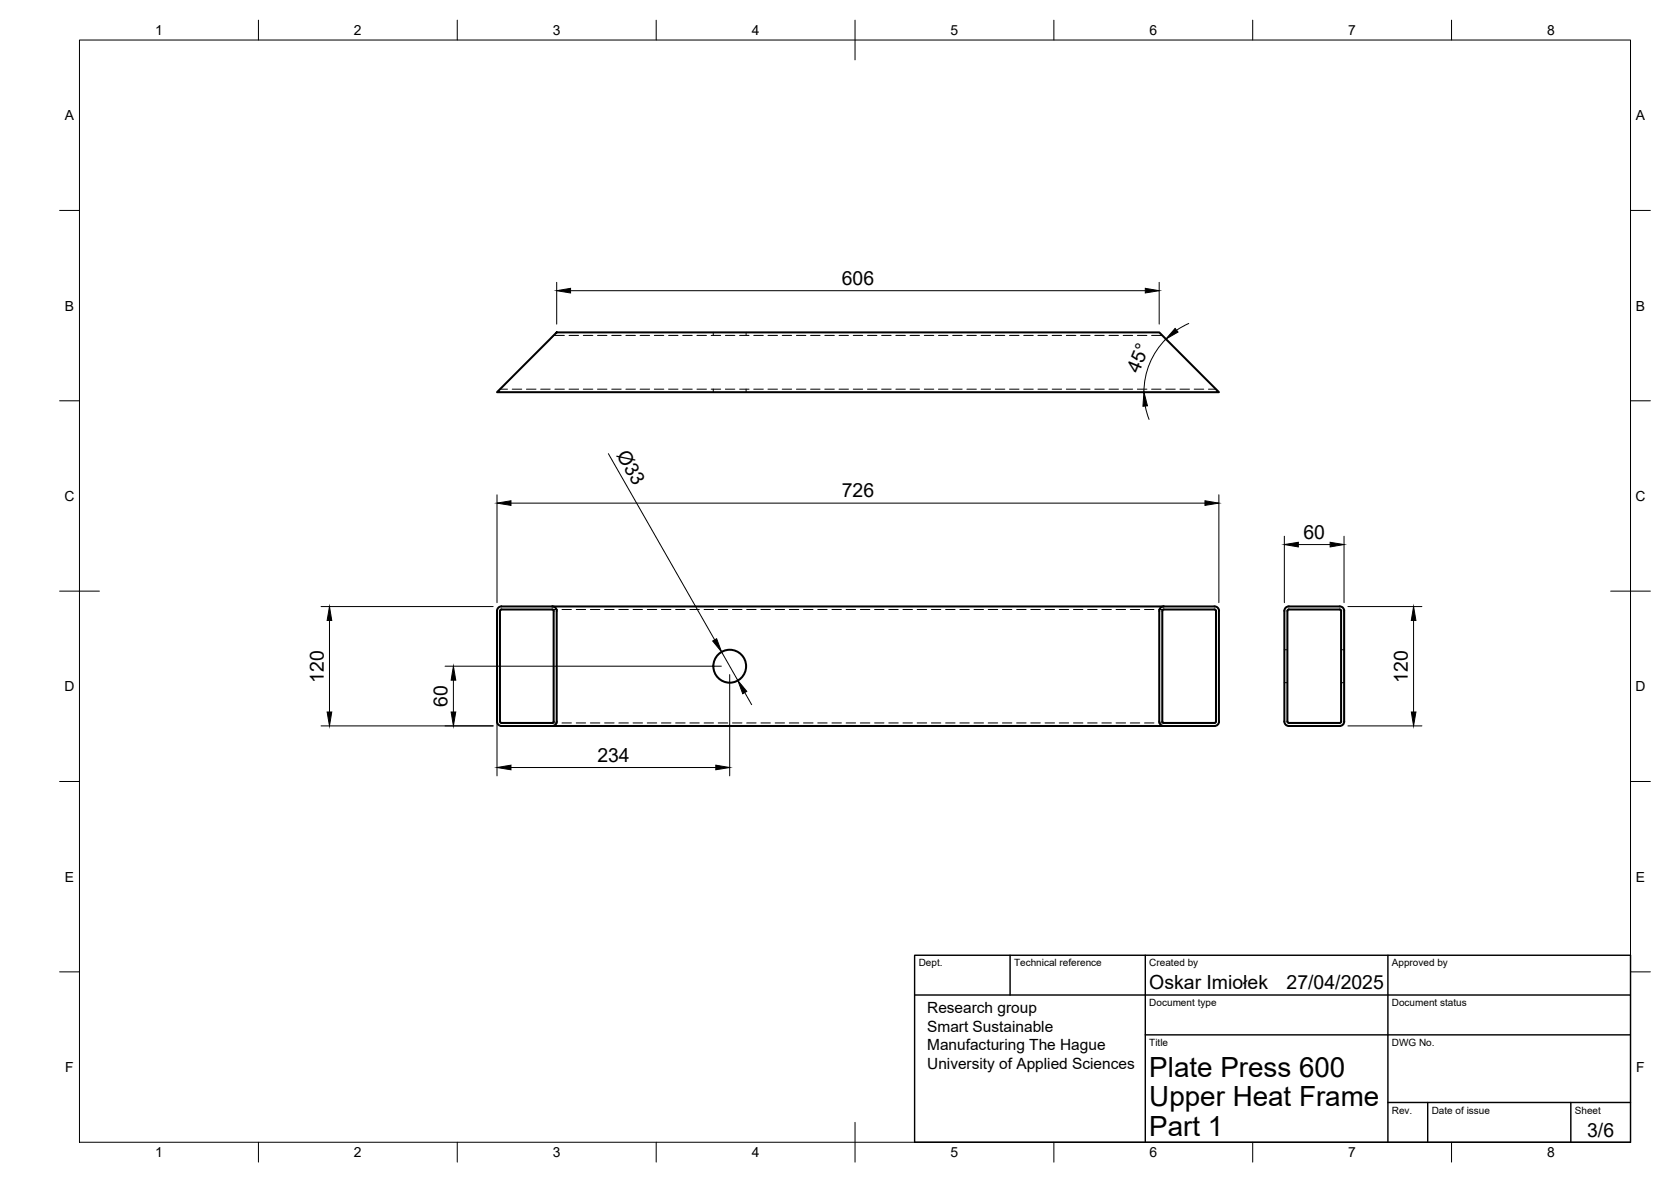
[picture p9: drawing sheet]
<svg xmlns="http://www.w3.org/2000/svg" width="420mm" height="297mm" viewBox="0 0 420 297" stroke-linecap="round" stroke-linejoin="round" font-family="sans-serif">
<defs><g id="words">
<g font-size="7">
<text x="289" y="270.6">Plate Press 600</text>
<text x="289" y="278.1">Upper Heat Frame</text>
<text x="289" y="285.5">Part 1</text>
</g>
<g font-size="4.9">
<text x="211.7" y="71.6">606</text>
<text x="286.3" y="94.1" transform="rotate(-67 286.3 94.1)">45°</text>
<text x="154.9" y="114.3" transform="rotate(60 154.9 114.3)">Ø33</text>
<text x="211.6" y="125">726</text>
<text x="327.7" y="135.4">60</text>
<text x="81.4" y="171.6" transform="rotate(-90 81.4 171.6)">120</text>
<text x="354" y="171.6" transform="rotate(-90 354 171.6)">120</text>
<text x="112.5" y="177.6" transform="rotate(-90 112.5 177.6)">60</text>
<text x="150.2" y="191.4">234</text>
<text x="289" y="248.5">Oskar Imiołek</text>
<text x="323.5" y="248.5">27/04/2025</text>
<text x="399.1" y="285.7">3/6</text>
</g>
<g font-size="3.9">
<text x="233.1" y="254.6">Research group</text>
<text x="233.1" y="259.3">Smart Sustainable</text>
<text x="233.1" y="263.9">Manufacturing The Hague</text>
<text x="233.1" y="268.6">University of Applied Sciences</text>
</g>
<g font-size="3.5">
<text x="39" y="8.8">1</text>
<text x="89" y="8.8">2</text>
<text x="139" y="8.8">3</text>
<text x="189" y="8.8">4</text>
<text x="239" y="8.8">5</text>
<text x="289" y="8.8">6</text>
<text x="339" y="8.8">7</text>
<text x="389" y="8.8">8</text>
<text x="16.3" y="30.2">A</text>
<text x="411.3" y="30.2">A</text>
<text x="16.3" y="78">B</text>
<text x="411.3" y="78">B</text>
<text x="16.2" y="125.9">C</text>
<text x="411.2" y="125.9">C</text>
<text x="16.2" y="173.7">D</text>
<text x="411.2" y="173.7">D</text>
<text x="16.3" y="221.6">E</text>
<text x="411.3" y="221.6">E</text>
<text x="16.4" y="269.4">F</text>
<text x="411.4" y="269.4">F</text>
<text x="39" y="290.8">1</text>
<text x="89" y="290.8">2</text>
<text x="139" y="290.8">3</text>
<text x="189" y="290.8">4</text>
<text x="239" y="290.8">5</text>
<text x="289" y="290.8">6</text>
<text x="339" y="290.8">7</text>
<text x="389" y="290.8">8</text>
</g>
<g font-size="2.5">
<text x="231" y="242.9">Dept.</text>
<text x="255" y="242.9">Technical reference</text>
<text x="289" y="242.9">Created by</text>
<text x="350" y="242.9">Approved by</text>
<text x="289" y="252.8">Document type</text>
<text x="350" y="252.8">Document status</text>
<text x="289" y="262.9">Title</text>
<text x="350" y="262.9">DWG No.</text>
<text x="350" y="279.9">Rev.</text>
<text x="360" y="279.9">Date of issue</text>
<text x="396" y="279.9">Sheet</text>
</g>
</g></defs>
<!-- layer: Visible -->
<g fill="none" stroke="#000" stroke-width=".51">
<path d="M139.2 84.3l.8-.8h151.5l15 15.1h-181.5zM126.1 152.4h179.3M126.1 153.2h12.8M126.1 152.4a1.13 1.13 0 0 0-1.1 1.1v27.8M126.1 153.1l-.4 .4v27.8M138.9 153.1l.3 .4v27.8M138.9 152.4a1.13 1.13 0 0 1 1.1 1.1v27.8M292.6 153.2h12.8M292.6 152.4a1.13 1.13 0 0 0-1.1 1.1v27.8M292.6 153.1l-.4 .4v27.8M305.4 153.1l.4 .4v27.8M305.4 152.4a1.13 1.13 0 0 1 1.1 1.1v27.8"/>
<path d="M324.1 152.4h12.7M324.1 153.2h12.7M324.1 152.4a1.13 1.13 0 0 0-1.2 1.1v27.8M324.1 153.1l-.4 .4v27.8M336.9 152.4a1.13 1.13 0 0 1 1.1 1.1M336.9 153.1l.3 .4M337.2 153.5v27.8M338 153.5v27.8M139.2 181.3l-.3 .4h-12.8l-.4-.4M140 181.3a1.13 1.13 0 0 1-1.1 1.1M291.5 181.3a1.13 1.13 0 0 0 1.1 1.1M305.8 181.3l-.4 .4h-12.8l-.4-.4"/>
<path d="M306.5 181.3a1.13 1.13 0 0 1-1.1 1.1h-179.3a1.13 1.13 0 0 1-1.1-1.1M337.2 181.3l-.3 .4h-12.8l-.4-.4M338 181.3a1.13 1.13 0 0 1-1.2 1.1h-12.7a1.13 1.13 0 0 1-1.2-1.1"/>
<circle cx="183.5" cy="167.4" r="4.1"/>
</g>
<!-- layer: Hidden -->
<g fill="none" stroke="#000" stroke-width=".25">
<path d="M125.7 97.8h1.9M128.8 97.8h2.4M132.4 97.8h2.4M136 97.8h2.3M139.2 84.3h2.7M139.5 97.8h2.4M143.1 97.8h2.4M143.1 84.3h2.4M146.7 97.8h2.4M146.7 84.3h2.4M150.2 97.8h2.4M150.2 84.3h2.4"/>
<path d="M153.8 84.3h2.4M153.8 97.8h2.4M157.4 84.3h2.4M157.4 97.8h2.4M161 97.8h2.3M161 84.3h2.3M164.5 84.3h2.4M164.5 97.8h2.4M168.1 84.3h2.4M168.1 97.8h2.4M171.7 97.8h2.4M171.7 84.3h2.4"/>
<path d="M175.2 97.8h2.4M175.2 84.3h2.4M178.8 97.8h2.4M178.8 84.3h2.4M179.3 83.5v.8M179.3 97.8v.8M182.4 84.3h2.4M182.4 97.8h2.4M186 84.3h2.3M186 97.8h2.3M187.6 83.5v.8M187.6 97.8v.8"/>
<path d="M189.5 97.8h2.4M189.5 84.3h2.4M193.1 97.8h2.4M193.1 84.3h2.4M196.7 84.3h2.4M196.7 97.8h2.4M200.3 84.3h2.3M200.3 97.8h2.3M203.8 97.8h2.4M203.8 84.3h2.4M207.4 97.8h2.4M207.4 84.3h2.4"/>
<path d="M211 84.3h2.3M211 97.8h2.3M214.5 84.3h2.4M214.5 97.8h2.4M218.1 97.8h2.4M218.1 84.3h2.4M221.7 97.8h2.4M221.7 84.3h2.4M225.3 84.3h2.3M225.3 97.8h2.3M228.8 84.3h2.4M228.8 97.8h2.4"/>
<path d="M232.4 97.8h2.4M232.4 84.3h2.4M236 97.8h2.4M236 84.3h2.4M239.5 84.3h2.4M239.5 97.8h2.4M243.1 84.3h2.4M243.1 97.8h2.4M246.7 97.8h2.4M246.7 84.3h2.4M250.3 97.8h2.3M250.3 84.3h2.3"/>
<path d="M253.8 84.3h2.4M253.8 97.8h2.4M257.4 84.3h2.4M257.4 97.8h2.4M261 97.8h2.4M261 84.3h2.4M264.6 97.8h2.3M264.6 84.3h2.3M268.1 84.3h2.4M268.1 97.8h2.4M271.7 84.3h2.4M271.7 97.8h2.4"/>
<path d="M275.3 97.8h2.3M275.3 84.3h2.3M278.8 97.8h2.4M278.8 84.3h2.4M282.4 84.3h2.4M282.4 97.8h2.4M286 84.3h2.4M286 97.8h2.4M289.6 97.8h2.3M289.6 84.3h2.6M293.1 97.8h2.4M296.7 97.8h2.4"/>
<path d="M300.3 97.8h2.4M303.8 97.8h2M138.9 153.2h1.2M141.3 153.2h2.4M144.9 153.2h2.4M148.4 153.2h2.4M152 153.2h2.4M155.6 153.2h2.4M159.2 153.2h2.3M162.8 153.2h2.3M166.3 153.2h2.4M169.9 153.2h2.4"/>
<path d="M173.5 153.2h2.3M177 153.2h2.4M180.6 153.2h2.4M184.2 153.2h2.4M187.7 153.2h2.4M191.3 153.2h2.4M194.9 153.2h2.4M198.5 153.2h2.4M202 153.2h2.4M205.6 153.2h2.4M209.2 153.2h2.4M212.7 153.2h2.4"/>
<path d="M216.3 153.2h2.4M219.9 153.2h2.4M223.5 153.2h2.3M227 153.2h2.4M230.6 153.2h2.4M234.2 153.2h2.4M237.8 153.2h2.3M241.3 153.2h2.4M244.9 153.2h2.4M248.5 153.2h2.4M252.1 153.2h2.3M255.6 153.2h2.4"/>
<path d="M259.2 153.2h2.4M262.8 153.2h2.4M266.3 153.2h2.4M269.9 153.2h2.4M273.5 153.2h2.4M277.1 153.2h2.3M280.6 153.2h2.4M284.2 153.2h2.4M287.8 153.2h2.4M291.3 153.2h1.3M322.9 171.6h.8M322.9 163.3h.8"/>
<path d="M337.2 171.6h.8M337.2 163.3h.8M138.9 181.7h1.2M141.3 181.7h2.4M144.9 181.7h2.4M148.4 181.7h2.4M152 181.7h2.4M155.6 181.7h2.4M159.2 181.7h2.3M162.8 181.7h2.3M166.3 181.7h2.4M169.9 181.7h2.4"/>
<path d="M173.5 181.7h2.3M177 181.7h2.4M180.6 181.7h2.4M184.2 181.7h2.4M187.7 181.7h2.4M191.3 181.7h2.4M194.9 181.7h2.4M198.5 181.7h2.4M202 181.7h2.4M205.6 181.7h2.4M209.2 181.7h2.4M212.7 181.7h2.4"/>
<path d="M216.3 181.7h2.4M219.9 181.7h2.4M223.5 181.7h2.3M227 181.7h2.4M230.6 181.7h2.4M234.2 181.7h2.4M237.8 181.7h2.3M241.3 181.7h2.4M244.9 181.7h2.4M248.5 181.7h2.4M252.1 181.7h2.3M255.6 181.7h2.4"/>
<path d="M259.2 181.7h2.4M262.8 181.7h2.4M266.3 181.7h2.4M269.9 181.7h2.4M273.5 181.7h2.4M277.1 181.7h2.3M280.6 181.7h2.4M284.2 181.7h2.4M287.8 181.7h2.4M291.3 181.7h1.3"/>
</g>
<!-- layer: BORDER -->
<g fill="none" stroke="#000" stroke-width=".25">
<path d="M20 10.1h390v276.9h-390zM65 5.1v5M115 5.1v5M165 5.1v5M215 5.1v10M265 5.1v5M315 5.1v5M365 5.1v5M15 52.9h5M410 52.9h5M15 100.7h5M410 100.7h5"/>
<path d="M15 148.6h10M405 148.6h10M15 196.4h5M410 196.4h5M15 244.2h5M410 244.2h5M65 287v5M115 287v5M165 287v5M215 282.1v9.9M265 287v5M315 287v5"/>
<path d="M365 287v5"/>
</g>
<!-- layer: TITLEBLOCK -->
<path d="M230 250h180M230 240.1h180v46.9h-180zM254 240.1v9.9M288 240.1v46.9M349 240.1v46.9M288 260.1h122M349 277.1h61M359 277.1v9.9M395 277.1v9.9" fill="none" stroke="#000" stroke-width=".36"/>
<!-- layer: FD_Dimensions -->
<g fill="none" stroke="#000" stroke-width=".25">
<path d="M140 71v10.5M143.5 73.1h144.5M291.5 71v10.5M293.2 85.2a18.8 18.8 0 0 0-5.6 13.3M298.9 81.3l-3.1 1.7M153 114l26.7 46.8M288 102l.9 3.4M125 124.3v27.2M128.5 126.4h174.5M306.5 124.3v27.2M322.9 134.8v16.7M326.5 136.8h8"/>
<path d="M337.9 134.8v16.7M80.7 152.4h43.3M82.8 155.9v23M125 155.6v39.4M338.9 152.4h18.6M355.4 155.9v23M111.9 167.4h69.5M114 170.9v8M181.4 163.8l4.1 7.2M183.5 169.5v25.5M187.3 174l1.7 3.1M80.7 182.4h43.3"/>
<path d="M128.5 192.9h51.5M338.9 182.4h18.6"/>
</g>
<g fill="#000" stroke="#000" stroke-width=".25">
<path d="M140 73.1l3.5-.6v1.1zM288 72.5l3.5 .6-3.5 .5zM295.5 82.5l.7 .9-3.1 1.8zM287.6 98.6l.9 3.4-1.1 .1zM125 126.4l3.5-.6v1.2zM303 125.8l3.5 .6-3.5 .6zM322.9 136.8l3.6-.5v1.1zM334.5 136.3l3.4 .5-3.4 .6zM82.8 152.4l.6 3.5h-1.1zM355.4 152.4l.6 3.5h-1.1zM82.3 178.9h1.1l-.6 3.5zM113.4 178.9h1.2l-.6 3.5z"/>
<path d="M114 167.4l.6 3.5h-1.2zM179.2 161.1l1-.6 1.2 3.3zM185.5 171l2.3 2.7-1 .6zM354.9 178.9h1.1l-.6 3.5zM125 192.9l3.5-.6v1.1zM180 192.3l3.5 .6-3.5 .5z"/>
</g>
<use href="#words"/>
</svg>
